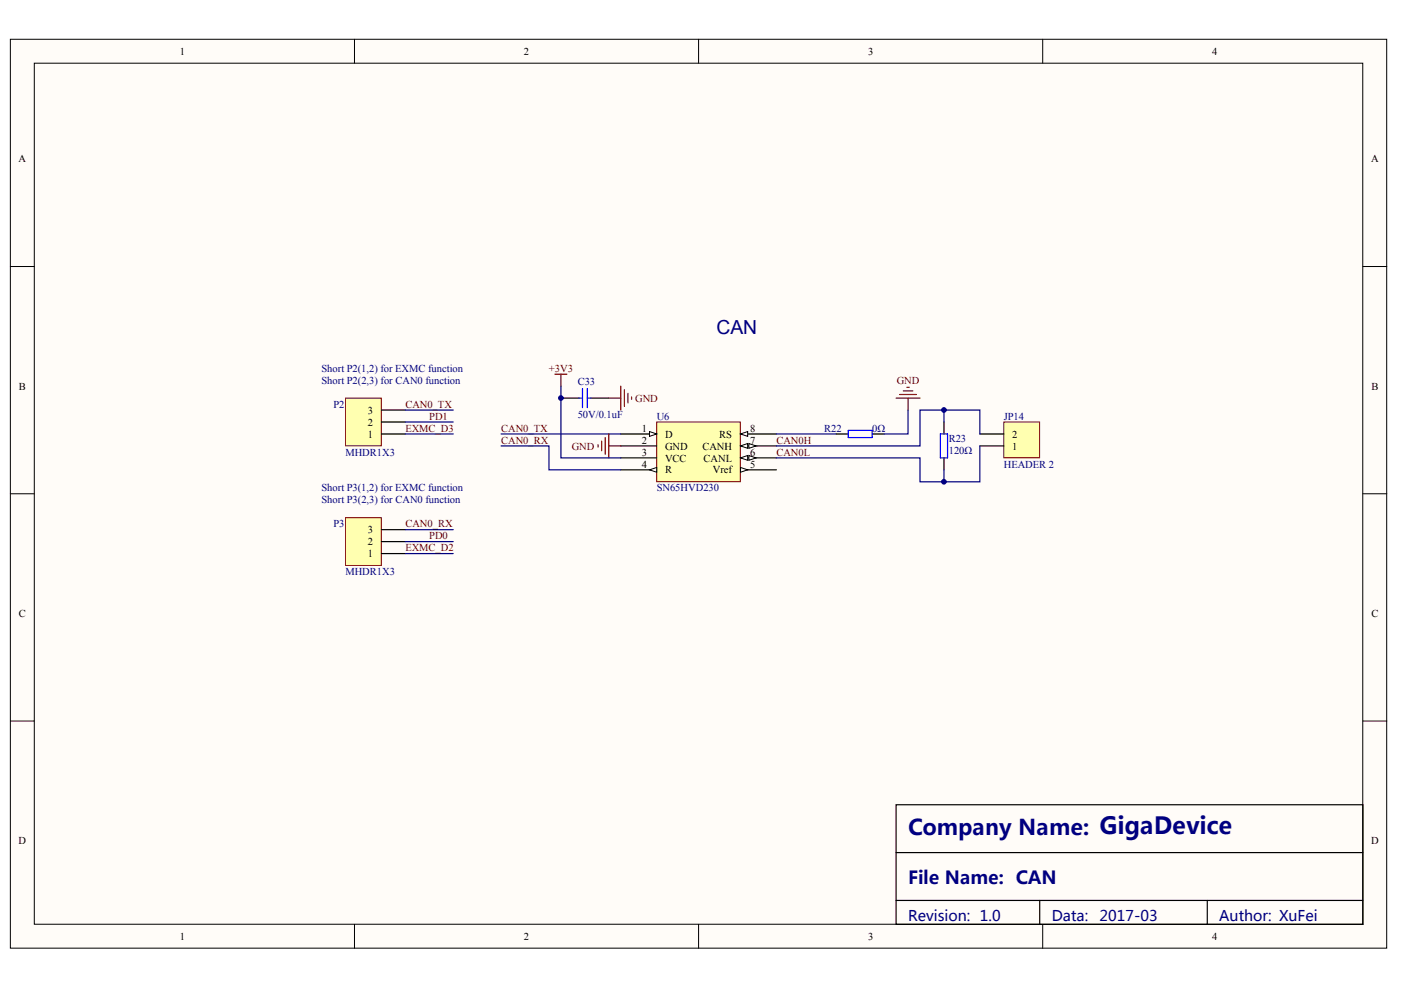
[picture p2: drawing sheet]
<svg xmlns="http://www.w3.org/2000/svg" width="297mm" height="210mm" viewBox="0 0 297 210" stroke-linecap="round" stroke-linejoin="round" font-family="sans-serif">
<defs><g id="words">
<text font-size="4.6" fill="#000080" x="192.5" y="177">Company Name: GigaDevice</text>
<text font-size="4.1" fill="#000080" x="151.9" y="70.9">CAN</text>
<text font-size="3.8" fill="#000080" x="192.5" y="187.4">File Name: CAN</text>
<g font-size="3.1" fill="#000080">
<text x="192.5" y="195.2">Revision: 1.0</text>
<text x="223" y="195.2">Data:</text>
<text x="233.1" y="195.2">2017-03</text>
<text x="258.5" y="195.2">Author: XuFei</text>
</g>
<g font-size="2.2">
<text x="38.1" y="11.6">1</text>
<text x="111.1" y="11.6">2</text>
<text x="184" y="11.6">3</text>
<text x="257" y="11.6">4</text>
<text x="3.9" y="34.4">A</text>
<text x="290.7" y="34.4">A</text>
<text x="4" y="82.6">B</text>
<text x="290.8" y="82.6">B</text>
<text x="78" y="87.7">3</text>
<text x="78" y="92.8">1</text>
<text x="78" y="90.2">2</text>
<text x="136.1" y="91.5">1</text>
<text x="136.1" y="94.1">2</text>
<text x="141" y="92.8">D</text>
<text x="141" y="95.3">GND</text>
<text x="148.9" y="95.3">CANH</text>
<text x="152.5" y="92.8">RS</text>
<text x="159" y="94.1">7</text>
<text x="159" y="91.5">8</text>
<text x="214.6" y="95.3">1</text>
<text x="214.6" y="92.8">2</text>
<text x="136.1" y="96.6">3</text>
<text x="136.1" y="99.1">4</text>
<text x="141" y="97.9">VCC</text>
<text x="141" y="100.4">R</text>
<text x="149.2" y="97.9">CANL</text>
<text x="151.1" y="100.4">Vref</text>
<text x="159" y="99.1">5</text>
<text x="159" y="96.6">6</text>
<text x="78" y="113.1">3</text>
<text x="78" y="118.1">1</text>
<text x="78" y="115.6">2</text>
<text x="4" y="130.8">C</text>
<text x="290.8" y="130.8">C</text>
<text x="3.9" y="179">D</text>
<text x="290.7" y="179">D</text>
<text x="38.1" y="199.3">1</text>
<text x="111.1" y="199.3">2</text>
<text x="184" y="199.3">3</text>
<text x="257" y="199.3">4</text>
</g>
<g font-size="2.2" fill="#000080">
<text x="68.2" y="78.8">Short P2(1,2) for EXMC function</text>
<text x="68.2" y="81.4">Short P2(2,3) for CAN0 function</text>
<text x="122.5" y="81.6">C33</text>
<text x="70.7" y="86.4">P2</text>
<text x="122.5" y="88.7">50V/0.1uF</text>
<text x="139.2" y="89">U6</text>
<text x="212.8" y="89">JP14</text>
<text x="174.8" y="91.5">R22</text>
<text x="184.9" y="91.5">0Ω</text>
<text x="201.2" y="93.8">R23</text>
<text x="73.3" y="96.6">MHDR1X3</text>
<text x="201.2" y="96.3">120Ω</text>
<text x="212.8" y="99.1">HEADER 2</text>
<text x="68.2" y="104.2">Short P3(1,2) for EXMC function</text>
<text x="68.2" y="106.7">Short P3(2,3) for CAN0 function</text>
<text x="139.2" y="104.2">SN65HVD230</text>
<text x="70.7" y="111.8">P3</text>
<text x="73.3" y="121.9">MHDR1X3</text>
</g>
<g font-size="2.2" fill="#800000">
<text x="116.4" y="78.8">+3V3</text>
<text x="190.1" y="81.4">GND</text>
<text x="85.9" y="86.4">CAN0_TX</text>
<text x="91" y="89">PD1</text>
<text x="134.7" y="85.2">GND</text>
<text x="85.9" y="91.5">EXMC_D3</text>
<text x="106.2" y="91.5">CAN0_TX</text>
<text x="106.2" y="94.1">CAN0_RX</text>
<text x="121.2" y="95.3">GND</text>
<text x="164.6" y="94.1">CAN0H</text>
<text x="164.6" y="96.6">CAN0L</text>
<text x="85.9" y="111.8">CAN0_RX</text>
<text x="85.9" y="116.9">EXMC_D2</text>
<text x="91" y="114.3">PD0</text>
</g>
</g></defs>
<g fill="#fffcf8" stroke="#000" stroke-width=".21">
<path d="M2.2 8.3h291.8v192.7h-291.8z"/>
<path d="M7.3 13.4h281.6v182.6h-281.6z"/>
</g>
<path d="M75.2 8.3v5.1M148.1 8.3v5.1M221.1 8.3v5.1M2.2 56.5h5.1M289 56.5h5M2.2 104.7h5.1M289 104.7h5M2.2 152.9h5.1M289 152.9h5M75.2 196v5.1M148.1 196v5.1M221.1 196v5.1" fill="none" stroke="#000" stroke-width=".21"/>
<path d="M190 170.6h99v25.4h-99zM190 180.8h99M190 190.9h99M220.4 190.9v5.1M256 190.9v5.1" fill="none" stroke="#000" stroke-width=".25"/>
<path d="M139.2 89.5h17.8v12.6h-17.8z" fill="#ffffb0" stroke="#800000" stroke-width=".21"/>
<path d="M131.6 92h7.6" fill="none" stroke="#000" stroke-width=".25"/>
<path d="M137.7 91.5l1.5 .5-1.5 .5z" fill="#fffcf8" stroke="#000" stroke-width=".21"/>
<path d="M131.6 94.5h7.6M131.6 97.1h7.6M131.6 99.6h7.6" fill="none" stroke="#000" stroke-width=".25"/>
<path d="M137.7 99.6l1.5-.5v1z" fill="#fffcf8" stroke="#000" stroke-width=".21"/>
<path d="M157 99.6h7.6" fill="none" stroke="#000" stroke-width=".25"/>
<path d="M157 99.1l1.5 .5-1.5 .5z" fill="#fffcf8" stroke="#000" stroke-width=".21"/>
<path d="M157 97.1h7.6" fill="none" stroke="#000" stroke-width=".25"/>
<g fill="#fffcf8" stroke="#000" stroke-width=".21">
<path d="M157 97.1l1.5-.5v1z"/>
<path d="M158.8 96.6l1.5 .5-1.5 .5z"/>
</g>
<path d="M157 94.5h7.6" fill="none" stroke="#000" stroke-width=".25"/>
<g fill="#fffcf8" stroke="#000" stroke-width=".21">
<path d="M157 94.5l1.5-.5v1.1z"/>
<path d="M158.8 94l1.5 .5-1.5 .6z"/>
</g>
<path d="M157 92h7.6" fill="none" stroke="#000" stroke-width=".25"/>
<path d="M157 92l1.5-.5v1z" fill="#fffcf8" stroke="#000" stroke-width=".21"/>
<path d="M164.6 97.1h30.5v5.1h5v-2.6M164.6 92h12.7M192.5 86.9v5.1h-5.1M200.1 89.5v-2.6h-5v7.6h-30.5" fill="none" stroke="#000080" stroke-width=".25"/>
<path d="M177.3 92h2.5M184.9 92h2.5M200.1 89.5v2.5M200.1 97.1v2.5" fill="none" stroke="#000" stroke-width=".25"/>
<path d="M179.8 91.3h5.1v1.5h-5.1zM199.4 92h1.5v5.1h-1.5z" fill="none" stroke="#00f" stroke-width=".25"/>
<path d="M190 84.4h5.1M190.7 83.6h3.6M191.5 82.9h2M192.3 82.1h.5M192.5 84.4v2.5" fill="none" stroke="#800000" stroke-width=".25"/>
<path d="M212.8 89.5h7.6v7.6h-7.6z" fill="#ffffb0" stroke="#800000" stroke-width=".21"/>
<path d="M118.9 84.4h3.8M125.3 84.4h3.8M207.8 94.5h5M207.8 92h5" fill="none" stroke="#000" stroke-width=".25"/>
<path d="M106.2 94.5h10.2v5.1h15.2M106.2 92h25.4M118.9 81.9v15.2h12.7M200.1 86.9h7.7v5.1M207.8 94.5v7.7h-7.7" fill="none" stroke="#000080" stroke-width=".25"/>
<path d="M117.7 79.3h2.5M118.9 79.3v2.6M126.8 94.3v.5M127.6 93.5v2.1M128.3 92.8v3.5M129.1 92v5.1M129.1 94.5h2.5M129.1 84.4h2.5M131.6 81.9v5M132.4 82.6v3.6M133.1 83.4v2M133.9 84.2v.5" fill="none" stroke="#800000" stroke-width=".25"/>
<path d="M122.7 84.4h.8M123.5 82.4v4M124.5 84.4h.8M124.5 82.4v4" fill="none" stroke="#00f" stroke-width=".25"/>
<path d="M73.3 84.4h7.5v10.1h-7.5z" fill="#ffffb0" stroke="#800000" stroke-width=".21"/>
<path d="M80.9 92h5M80.9 89.5h5M80.9 86.9h5" fill="none" stroke="#000" stroke-width=".25"/>
<path d="M73.3 109.8h7.5v10.1h-7.5z" fill="#ffffb0" stroke="#800000" stroke-width=".21"/>
<path d="M80.9 117.4h5M80.9 114.8h5M80.9 112.3h5" fill="none" stroke="#000" stroke-width=".25"/>
<path d="M85.9 89.5h10.2M85.9 92h10.2M85.9 86.9h10.2M85.9 112.3h10.2M85.9 114.8h10.2M85.9 117.4h10.2" fill="none" stroke="#000080" stroke-width=".25"/>
<g fill="#000080" stroke="#000080" stroke-width=".21">
<circle cx="118.9" cy="84.4" r=".49"/>
<circle cx="200.1" cy="102.1" r=".49"/>
<circle cx="200.1" cy="86.9" r=".49"/>
</g>
<use href="#words"/>
</svg>
